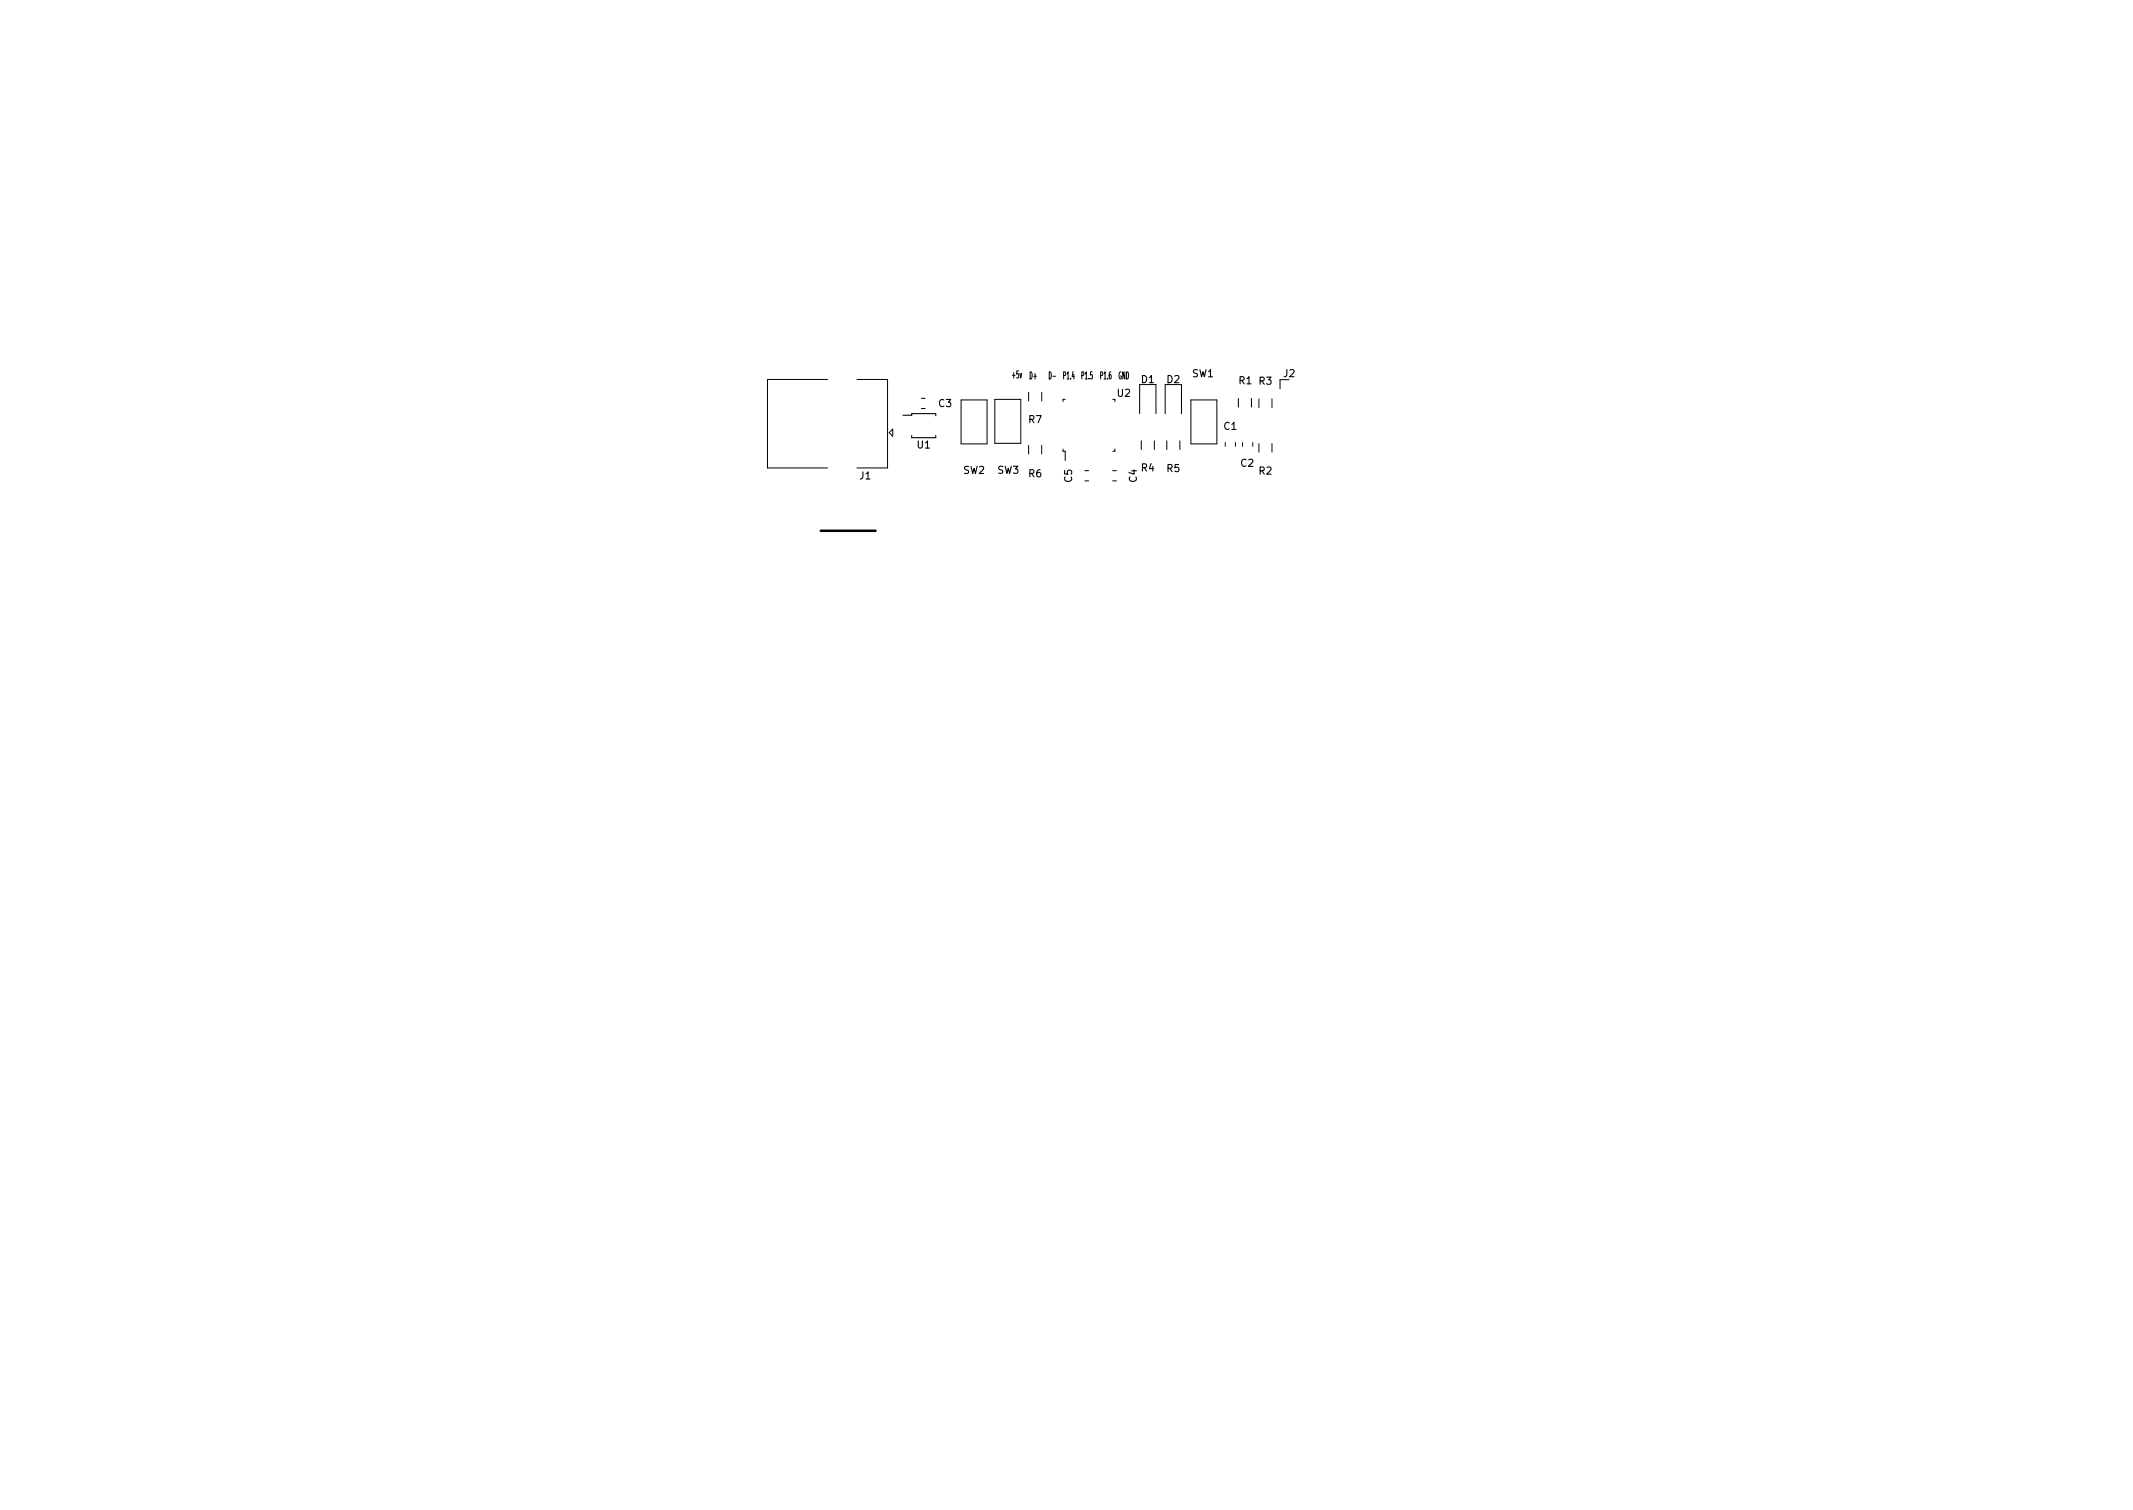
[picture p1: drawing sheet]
<svg xmlns="http://www.w3.org/2000/svg" width="297mm" height="210mm" viewBox="0 0 297 210" stroke-linecap="round" stroke-linejoin="round" font-family="sans-serif">
<defs><g id="words">
<g font-size="1.4">
<text x="141" y="52.7">+5v</text>
<text x="143.4" y="52.8">D+</text>
<text x="146.2" y="52.8">D-</text>
<text x="148.1" y="52.8">P1.4</text>
<text x="150.7" y="52.8">P1.5</text>
<text x="153.3" y="52.8">P1.6</text>
<text x="155.7" y="52.8">GND</text>
<text x="159" y="53.3">D1</text>
<text x="162.5" y="53.3">D2</text>
<text x="166" y="52.5">SW1</text>
<text x="172.5" y="53.5">R1</text>
<text x="175.3" y="53.6">R3</text>
<text x="178.8" y="52.5">J2</text>
<text x="130.7" y="56.7">C3</text>
<text x="143.3" y="58.9">R7</text>
<text x="155.6" y="55.2">U2</text>
<text x="170.4" y="59.8">C1</text>
<text x="127.7" y="62.4">U1</text>
<text x="134.1" y="66">SW2</text>
<text x="138.9" y="66">SW3</text>
<text x="159" y="65.6">R4</text>
<text x="162.5" y="65.7">R5</text>
<text x="172.8" y="65">C2</text>
<text x="119.7" y="66.7">J1</text>
<text x="143.3" y="66.4">R6</text>
<text x="149.3" y="67.1" transform="rotate(-90 149.3 67.1)">C5</text>
<text x="158.3" y="67.1" transform="rotate(-90 158.3 67.1)">C4</text>
<text x="175.3" y="66.1">R2</text>
</g>
</g></defs>
<path d="M114.3 73.9h7.6" fill="none" stroke="#000" stroke-width=".35"/>
<g fill="none" stroke="#000" stroke-width=".14">
<path d="M115.2 52.8h-8.3v12.4h8.3M119.3 52.8h4.3v12.4h-4.3M128.3 55.5h.5M128.3 56.9h.5M133.8 55.7h3.7v6.1h-3.7zM138.5 55.6h3.7v6.1h-3.7zM143.2 54.6v1.2M145.1 54.6v1.2M148.3 55.6h-.3v.3M155 55.6h.3v.3M158.7 57.6v-4h2.3v4M162.3 57.6v-4h2.2v4"/>
<path d="M165.8 55.7h3.7v6.1h-3.7zM172.5 55.5v1.2M174.3 55.5v1.2M175.3 55.5v1.2M177.1 55.5v1.2M179.5 52.9h-1.2v1.2M123.8 60.2l.5-.5v1zM143.2 62v1.2M145.1 62v1.2M148 62.5v.3h.3v1.3M151.1 67h.5M151.1 65.5h.5"/>
<path d="M154.9 67h.6M154.9 65.5h.6M155.3 62.5v.3h-.3M158.9 61.4v1.2M160.8 61.4v1.2M162.5 61.4v1.2M164.3 61.4v1.2M170.6 61.6v.5M172 61.6v.5M173 61.6v.5M174.5 61.6v.5M175.3 61.8v1.2"/>
<path d="M177.1 61.8v1.2"/>
</g>
<path d="M125.7 57.8h1.3v-.2h3.3v.3M127 60.6v.3h3.3v-.3" fill="none" stroke="#000" stroke-width=".15"/>
<use href="#words"/>
</svg>
